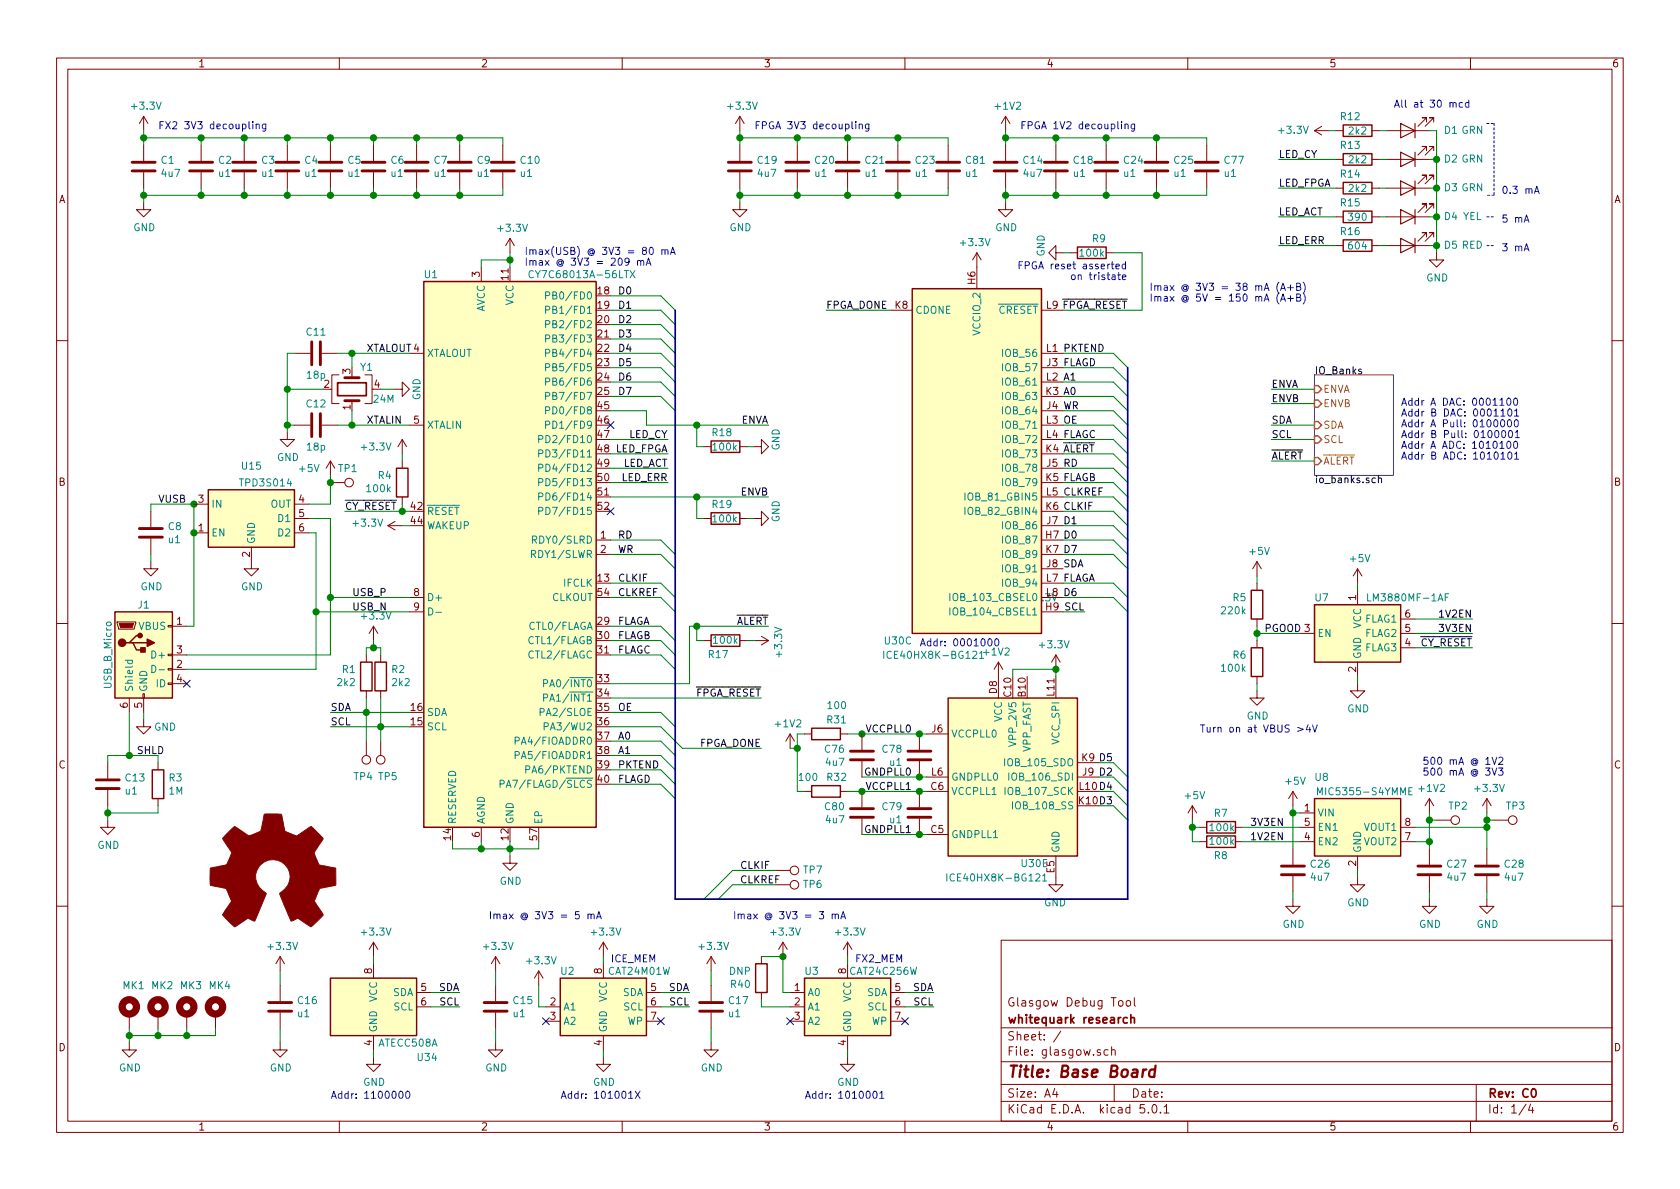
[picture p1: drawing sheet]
<svg xmlns="http://www.w3.org/2000/svg" width="297mm" height="210mm" viewBox="0 0 297 210" stroke-linecap="round" stroke-linejoin="round" font-family="sans-serif">
<defs><g id="words">
<text font-size="2.8" fill="#840000" x="178" y="190.5">Title: Base Board</text>
<g font-size="2.1" fill="#840000">
<text x="178" y="178">Glasgow Debug Tool</text>
<text x="178" y="184">Sheet: /</text>
<text x="178" y="181">whitequark research</text>
<text x="178" y="186.7">File: glasgow.sch</text>
<text x="178" y="196.9">KiCad E.D.A. kicad 5.0.1</text>
<text x="178" y="194.1">Size: A4</text>
<text x="200" y="194.1">Date:</text>
<text x="263" y="194.1">Rev: C0</text>
<text x="263" y="196.9">Id: 1/4</text>
</g>
<g font-size="1.8" fill="#840000">
<text x="35" y="11.9">1</text>
<text x="85" y="11.9">2</text>
<text x="135" y="11.9">3</text>
<text x="185" y="11.9">4</text>
<text x="235" y="11.9">5</text>
<text x="285" y="11.9">6</text>
<text x="10.4" y="35.9">A</text>
<text x="285.4" y="35.9">A</text>
<text x="84.8" y="49" transform="rotate(-90 84.8 49)">3</text>
<text x="89.9" y="49.5" transform="rotate(-90 89.9 49.5)">11</text>
<text x="105.7" y="52.1">18</text>
<text x="172.5" y="50.3" transform="rotate(-90 172.5 50.3)">H6</text>
<text x="105.7" y="54.6">19</text>
<text x="105.7" y="57.1">20</text>
<text x="105.7" y="59.7">21</text>
<text x="158.3" y="54.6">K8</text>
<text x="105.7" y="62.2">22</text>
<text x="105.7" y="64.8">23</text>
<text x="185" y="62.2">L1 PKTEND</text>
<text x="185.1" y="64.8">J3 FLAGD</text>
<text x="57.3" y="68.6">2</text>
<text x="62" y="66.1" transform="rotate(-90 62 66.1)">3</text>
<text x="66.2" y="68.6">4</text>
<text x="105.7" y="67.3">24</text>
<text x="105.7" y="69.8">25</text>
<text x="62" y="72.5" transform="rotate(-90 62 72.5)">1</text>
<text x="73.2" y="74.9">5</text>
<text x="105.7" y="72.4">45</text>
<text x="105.7" y="74.9">46</text>
<text x="105.7" y="77.5">47</text>
<text x="105.7" y="82.5">49</text>
<text x="10.4" y="85.9">B</text>
<text x="35.1" y="88.9">3</text>
<text x="52.9" y="88.9">4</text>
<text x="105.7" y="85.1">50</text>
<text x="105.7" y="87.6">51</text>
<text x="285.4" y="85.9">B</text>
<text x="35.1" y="94">1</text>
<text x="52.9" y="91.4">5</text>
<text x="52.9" y="94">6</text>
<text x="72.7" y="90.2">42</text>
<text x="72.7" y="92.7">44</text>
<text x="105.7" y="90.2">52</text>
<text x="106.2" y="95.2">1</text>
<text x="44.2" y="98.5" transform="rotate(-90 44.2 98.5)">2</text>
<text x="106.2" y="97.8">2</text>
<text x="73.2" y="105.4">8</text>
<text x="73.2" y="107.9">9</text>
<text x="105.7" y="102.9">13</text>
<text x="105.7" y="105.4">54</text>
<text x="239.8" y="106.1" transform="rotate(-90 239.8 106.1)">1</text>
<text x="31.3" y="110.5">1</text>
<text x="105.7" y="110.5">29</text>
<text x="105.7" y="113">30</text>
<text x="248.4" y="111.8">5</text>
<text x="248.4" y="109.2">6</text>
<text x="31.3" y="118.1">2</text>
<text x="31.3" y="115.6">3</text>
<text x="105.7" y="115.6">31</text>
<text x="239.8" y="118.8" transform="rotate(-90 239.8 118.8)">2</text>
<text x="248.4" y="114.3">4</text>
<text x="22.6" y="125.2" transform="rotate(-90 22.6 125.2)">6</text>
<text x="25.1" y="125.2" transform="rotate(-90 25.1 125.2)">5</text>
<text x="31.3" y="120.6">4</text>
<text x="72.7" y="125.7">16</text>
<text x="105.7" y="120.6">33</text>
<text x="105.7" y="123.2">34</text>
<text x="105.7" y="125.7">35</text>
<text x="176.3" y="122.7" transform="rotate(-90 176.3 122.7)">D8</text>
<text x="178.8" y="123.2" transform="rotate(-90 178.8 123.2)">C10</text>
<text x="181.4" y="123.2" transform="rotate(-90 181.4 123.2)">B10</text>
<text x="186.4" y="123.1" transform="rotate(-90 186.4 123.1)">L11</text>
<text x="72.7" y="128.3">15</text>
<text x="105.7" y="128.3">36</text>
<text x="105.7" y="130.8">37</text>
<text x="164.8" y="129.5">J6</text>
<text x="10.4" y="135.9">C</text>
<text x="105.7" y="133.3">38</text>
<text x="105.7" y="135.9">39</text>
<text x="164.7" y="137.2">L6</text>
<text x="191.4" y="137.2">J9</text>
<text x="285.4" y="135.9">C</text>
<text x="105.7" y="138.4">40</text>
<text x="164.6" y="139.7">C6</text>
<text x="230.7" y="143.5">1</text>
<text x="79.8" y="148.5" transform="rotate(-90 79.8 148.5)">14</text>
<text x="84.8" y="148.1" transform="rotate(-90 84.8 148.1)">6</text>
<text x="89.9" y="148.5" transform="rotate(-90 89.9 148.5)">12</text>
<text x="95" y="148.5" transform="rotate(-90 95 148.5)">57</text>
<text x="164.6" y="147.3">C5</text>
<text x="230.7" y="148.6">4</text>
<text x="230.7" y="146">5</text>
<text x="248.4" y="148.6">7</text>
<text x="248.4" y="146">8</text>
<text x="186.4" y="154.4" transform="rotate(-90 186.4 154.4)">E5</text>
<text x="239.8" y="153.1" transform="rotate(-90 239.8 153.1)">2</text>
<text x="65.8" y="172.2" transform="rotate(-90 65.8 172.2)">8</text>
<text x="106.4" y="172.2" transform="rotate(-90 106.4 172.2)">8</text>
<text x="149.6" y="172.2" transform="rotate(-90 149.6 172.2)">8</text>
<text x="74.4" y="175.3">5</text>
<text x="74.4" y="177.8">6</text>
<text x="97.3" y="177.8">2</text>
<text x="115.1" y="175.3">5</text>
<text x="115.1" y="177.8">6</text>
<text x="140.5" y="175.3">1</text>
<text x="140.5" y="177.8">2</text>
<text x="158.3" y="175.3">5</text>
<text x="158.3" y="177.8">6</text>
<text x="10.4" y="185.9">D</text>
<text x="65.8" y="184.9" transform="rotate(-90 65.8 184.9)">4</text>
<text x="97.3" y="180.3">3</text>
<text x="106.4" y="184.9" transform="rotate(-90 106.4 184.9)">4</text>
<text x="115.1" y="180.3">7</text>
<text x="140.5" y="180.3">3</text>
<text x="149.6" y="184.9" transform="rotate(-90 149.6 184.9)">4</text>
<text x="158.3" y="180.3">7</text>
<text x="285.4" y="185.9">D</text>
<text x="35" y="199.9">1</text>
<text x="85" y="199.9">2</text>
<text x="135" y="199.9">3</text>
<text x="185" y="199.9">4</text>
<text x="235" y="199.9">5</text>
<text x="285" y="199.9">6</text>
</g>
<g font-size="1.8" fill="#008484">
<text x="23.4" y="19.4">+3.3V</text>
<text x="128.9" y="19.4">+3.3V</text>
<text x="176.1" y="19.4">+1V2</text>
<text x="226.3" y="23.7">+3.3V</text>
<text x="237.1" y="21.3">R12</text>
<text x="238.6" y="23.8">2k2</text>
<text x="255.4" y="23.7">D1 GRN</text>
<text x="28.5" y="29">C1</text>
<text x="38.7" y="29">C2</text>
<text x="46.3" y="29">C3</text>
<text x="53.9" y="29">C4</text>
<text x="61.5" y="29">C5</text>
<text x="69.2" y="29">C6</text>
<text x="76.8" y="29">C7</text>
<text x="84.4" y="29">C9</text>
<text x="92.1" y="29">C10</text>
<text x="134" y="29">C19</text>
<text x="144.2" y="29">C20</text>
<text x="153.1" y="29">C21</text>
<text x="162" y="29">C23</text>
<text x="170.8" y="29">C81</text>
<text x="181" y="29">C14</text>
<text x="189.9" y="29">C18</text>
<text x="198.8" y="29">C24</text>
<text x="207.7" y="29">C25</text>
<text x="216.6" y="29">C77</text>
<text x="237.1" y="26.3">R13</text>
<text x="238.6" y="28.9">2k2</text>
<text x="255.4" y="28.7">D2 GRN</text>
<text x="28.7" y="31.3">4u7</text>
<text x="38.7" y="31.3">u1</text>
<text x="46.3" y="31.3">u1</text>
<text x="53.9" y="31.3">u1</text>
<text x="61.6" y="31.3">u1</text>
<text x="69.2" y="31.3">u1</text>
<text x="76.8" y="31.3">u1</text>
<text x="84.4" y="31.3">u1</text>
<text x="92" y="31.3">u1</text>
<text x="134.1" y="31.3">4u7</text>
<text x="144.1" y="31.3">u1</text>
<text x="153" y="31.3">u1</text>
<text x="161.9" y="31.3">u1</text>
<text x="170.8" y="31.3">u1</text>
<text x="181.1" y="31.3">4u7</text>
<text x="189.8" y="31.3">u1</text>
<text x="198.7" y="31.3">u1</text>
<text x="207.6" y="31.3">u1</text>
<text x="216.5" y="31.3">u1</text>
<text x="237.1" y="31.4">R14</text>
<text x="238.6" y="34">2k2</text>
<text x="255.4" y="33.8">D3 GRN</text>
<text x="23.6" y="40.9">GND</text>
<text x="88.2" y="41">+3.3V</text>
<text x="129" y="40.9">GND</text>
<text x="176" y="40.9">GND</text>
<text x="237.1" y="36.5">R15</text>
<text x="237.1" y="41.6">R16</text>
<text x="238.5" y="39">390</text>
<text x="255.4" y="38.9">D4 YEL</text>
<text x="170" y="43.5">+3.3V</text>
<text x="184.7" y="45.4" transform="rotate(-90 184.7 45.4)">GND</text>
<text x="191.1" y="45.4">100k</text>
<text x="193.2" y="42.8">R9</text>
<text x="238.5" y="44.1">604</text>
<text x="255.4" y="44">D5 RED</text>
<text x="75.1" y="49.2">U1</text>
<text x="94.5" y="49.2">CY7C68013A-56LTX</text>
<text x="97.6" y="53">PB0/FD0</text>
<text x="252.2" y="49.8">GND</text>
<text x="54.3" y="59.4">C11</text>
<text x="85.7" y="55.3" transform="rotate(-90 85.7 55.3)">AVCC</text>
<text x="90.8" y="54" transform="rotate(-90 90.8 54)">VCC</text>
<text x="97.6" y="55.5">PB1/FD1</text>
<text x="97.6" y="58">PB2/FD2</text>
<text x="161.8" y="55.5">CDONE</text>
<text x="173.4" y="59.1" transform="rotate(-90 173.4 59.1)">VCCIO_2</text>
<text x="176.5" y="55.5">CRESET</text>
<text x="63.8" y="65.6">Y1</text>
<text x="75.4" y="63.1">XTALOUT</text>
<text x="97.6" y="60.6">PB3/FD3</text>
<text x="97.6" y="63.1">PB4/FD4</text>
<text x="97.6" y="65.7">PB5/FD5</text>
<text x="177.5" y="65.7">IOB_57</text>
<text x="177.5" y="63.1">IOB_56</text>
<text x="54.4" y="67">18p</text>
<text x="66.1" y="71.2">24M</text>
<text x="74.3" y="70.8" transform="rotate(-90 74.3 70.8)">GND</text>
<text x="97.6" y="68.2">PB6/FD6</text>
<text x="97.6" y="70.7">PB7/FD7</text>
<text x="177.5" y="70.7">IOB_63</text>
<text x="177.5" y="68.2">IOB_61</text>
<text x="54.3" y="72.1">C12</text>
<text x="75.4" y="75.8">XTALIN</text>
<text x="97.6" y="73.3">PD0/FD8</text>
<text x="97.6" y="75.8">PD1/FD9</text>
<text x="126" y="77.1">R18</text>
<text x="177.5" y="73.3">IOB_64</text>
<text x="177.5" y="75.8">IOB_71</text>
<text x="42.8" y="83.1">U15</text>
<text x="49" y="81.5">GND</text>
<text x="53" y="83.5">+5V</text>
<text x="54.4" y="79.7">18p</text>
<text x="59.9" y="83.5">TP1</text>
<text x="64.1" y="79.7">+3.3V</text>
<text x="96.6" y="78.4">PD2/FD10</text>
<text x="96.6" y="80.9">PD3/FD11</text>
<text x="96.6" y="83.4">PD4/FD12</text>
<text x="126.2" y="79.7">100k</text>
<text x="137.8" y="79.7" transform="rotate(-90 137.8 79.7)">GND</text>
<text x="177.5" y="83.4">IOB_78</text>
<text x="177.5" y="80.9">IOB_73</text>
<text x="177.5" y="78.4">IOB_72</text>
<text x="37.3" y="89.8">IN</text>
<text x="42.7" y="86">TPD3S014</text>
<text x="47.8" y="89.8">OUT</text>
<text x="65" y="87">100k</text>
<text x="66.9" y="84.7">R4</text>
<text x="96.6" y="86">PD5/FD13</text>
<text x="96.6" y="88.5">PD6/FD14</text>
<text x="126" y="89.8">R19</text>
<text x="171.1" y="88.5">IOB_81_GBIN5</text>
<text x="177.5" y="86">IOB_79</text>
<text x="29.8" y="93.7">C8</text>
<text x="37.3" y="94.9">EN</text>
<text x="49.3" y="92.3">D1</text>
<text x="49.3" y="94.9">D2</text>
<text x="62.6" y="93.1">+3.3V</text>
<text x="75.4" y="91.1">RESET</text>
<text x="75.4" y="93.6">WAKEUP</text>
<text x="96.6" y="91.1">PD7/FD15</text>
<text x="126.2" y="92.4">100k</text>
<text x="137.8" y="92.4" transform="rotate(-90 137.8 92.4)">GND</text>
<text x="171.1" y="91.1">IOB_82_GBIN4</text>
<text x="177.5" y="93.6">IOB_86</text>
<text x="29.8" y="96.1">u1</text>
<text x="45.1" y="96.3" transform="rotate(-90 45.1 96.3)">GND</text>
<text x="94.5" y="98.7">RDY1/SLWR</text>
<text x="94.9" y="96.1">RDY0/SLRD</text>
<text x="177.5" y="96.1">IOB_87</text>
<text x="177.5" y="101.2">IOB_91</text>
<text x="177.5" y="98.7">IOB_89</text>
<text x="221" y="98.1">+5V</text>
<text x="238.8" y="99.4">+5V</text>
<text x="24.4" y="107.6">J1</text>
<text x="24.8" y="104.4">GND</text>
<text x="42.6" y="104.4">GND</text>
<text x="75.4" y="106.3">D+</text>
<text x="97.5" y="106.3">CLKOUT</text>
<text x="99.7" y="103.8">IFCLK</text>
<text x="168.6" y="106.3">IOB_103_CBSEL0</text>
<text x="177.5" y="103.8">IOB_94</text>
<text x="181.8" y="106.3">+3.3V</text>
<text x="218" y="106.3">R5</text>
<text x="232.6" y="106.3">U7</text>
<text x="242.4" y="106.3">LM3880MF-1AF</text>
<text x="24.6" y="111.4">VBUS</text>
<text x="93.9" y="111.4">CTL0/FLAGA</text>
<text x="93.9" y="113.9">CTL1/FLAGB</text>
<text x="126.3" y="113.8">100k</text>
<text x="156.5" y="114">U30C</text>
<text x="168.6" y="108.8">IOB_104_CBSEL1</text>
<text x="216.1" y="108.6">220k</text>
<text x="232.9" y="112.6">EN</text>
<text x="240.7" y="111.2" transform="rotate(-90 240.7 111.2)">VCC</text>
<text x="241.4" y="112.6">FLAG2</text>
<text x="241.4" y="110.1">FLAG1</text>
<text x="27.2" y="116.5">D+</text>
<text x="60.6" y="119">R1</text>
<text x="69.3" y="119">R2</text>
<text x="93.9" y="116.5">CTL2/FLAGC</text>
<text x="125.3" y="116.4">R17</text>
<text x="138.3" y="116" transform="rotate(-90 138.3 116)">+3.3V</text>
<text x="157.2" y="116.5">ICE40HX8K-BG121</text>
<text x="174.1" y="115.9">+1V2</text>
<text x="184" y="114.6">+3.3V</text>
<text x="216.1" y="118.8">100k</text>
<text x="218" y="116.5">R6</text>
<text x="240.7" y="116.6" transform="rotate(-90 240.7 116.6)">GND</text>
<text x="241.4" y="115.2">FLAG3</text>
<text x="19.7" y="121.7" transform="rotate(-90 19.7 121.7)">USB_B_Micro</text>
<text x="23.5" y="122.4" transform="rotate(-90 23.5 122.4)">Shield</text>
<text x="26" y="122.4" transform="rotate(-90 26 122.4)">GND</text>
<text x="27.7" y="121.5">ID</text>
<text x="59.7" y="121.3">2k2</text>
<text x="69.4" y="121.3">2k2</text>
<text x="97.1" y="121.5">PA0/INT0</text>
<text x="97.1" y="124.1">PA1/INT1</text>
<text x="146.5" y="125.4">100</text>
<text x="238.2" y="126">GND</text>
<text x="27.3" y="129.2">GND</text>
<text x="75.4" y="129.2">SCL</text>
<text x="75.4" y="126.6">SDA</text>
<text x="91.9" y="131.7">PA4/FIOADDR0</text>
<text x="96.2" y="126.6">PA2/SLOE</text>
<text x="97" y="129.2">PA3/WU2</text>
<text x="137.2" y="128.6">+1V2</text>
<text x="146.3" y="127.9">R31</text>
<text x="168.1" y="130.4">VCCPLL0</text>
<text x="177.2" y="127.7" transform="rotate(-90 177.2 127.7)">VCC</text>
<text x="179.7" y="131.6" transform="rotate(-90 179.7 131.6)">VPP_2V5</text>
<text x="187.3" y="131.5" transform="rotate(-90 187.3 131.5)">VCC_SPI</text>
<text x="220.4" y="127.2">GND</text>
<text x="62.6" y="138">TP4 TP5</text>
<text x="91.9" y="134.2">PA5/FIOADDR1</text>
<text x="93.7" y="136.8">PA6/PKTEND</text>
<text x="145.9" y="133.1">C76</text>
<text x="146.1" y="135.4">4u7</text>
<text x="156.1" y="133.1">C78</text>
<text x="157.4" y="135.4">u1</text>
<text x="178.1" y="135.5">IOB_105_SDO</text>
<text x="182.2" y="133.1" transform="rotate(-90 182.2 133.1)">VPP_FAST</text>
<text x="22.2" y="140.5">u1</text>
<text x="22.3" y="138.2">C13</text>
<text x="29.9" y="140.5">1M</text>
<text x="29.9" y="138.2">R3</text>
<text x="89.7" y="139.3">PA7/FLAGD/SLCS</text>
<text x="141.4" y="138.1">100</text>
<text x="145.9" y="143.3">C80</text>
<text x="146.3" y="138.1">R32</text>
<text x="156.1" y="143.3">C79</text>
<text x="168.1" y="140.6">VCCPLL1</text>
<text x="168.1" y="138">GNDPLL0</text>
<text x="178.2" y="140.6">IOB_107_SCK</text>
<text x="179" y="138">IOB_106_SDI</text>
<text x="179.6" y="143.1">IOB_108_SS</text>
<text x="209.6" y="141.3">+5V</text>
<text x="227.4" y="138.8">+5V</text>
<text x="232.6" y="138.1">U8</text>
<text x="233.7" y="140.6">MIC5355-S4YMME</text>
<text x="251" y="140">+1V2</text>
<text x="256.2" y="143.2">TP2</text>
<text x="260.9" y="140">+3.3V</text>
<text x="266.3" y="143.2">TP3</text>
<text x="80.6" y="145.8" transform="rotate(-90 80.6 145.8)">RESERVED</text>
<text x="85.7" y="145.8" transform="rotate(-90 85.7 145.8)">AGND</text>
<text x="90.8" y="145.8" transform="rotate(-90 90.8 145.8)">GND</text>
<text x="95.9" y="145.8" transform="rotate(-90 95.9 145.8)">EP</text>
<text x="146.1" y="145.6">4u7</text>
<text x="157.4" y="145.6">u1</text>
<text x="168.1" y="148.2">GNDPLL1</text>
<text x="214.1" y="147">100k</text>
<text x="214.1" y="149.4">100k</text>
<text x="214.7" y="144.4">R7</text>
<text x="232.9" y="144.4">VIN</text>
<text x="232.9" y="149.5">EN2</text>
<text x="232.9" y="146.9">EN1</text>
<text x="241.2" y="149.5">VOUT2</text>
<text x="241.2" y="146.9">VOUT1</text>
<text x="17.2" y="150.1">GND</text>
<text x="142.1" y="154.5">TP7</text>
<text x="168.3" y="155.9">ICE40HX8K-BG121</text>
<text x="180.7" y="153.3">U30E</text>
<text x="187.3" y="150.9" transform="rotate(-90 187.3 150.9)">GND</text>
<text x="214.7" y="151.9">R8</text>
<text x="231.8" y="153.4">C26</text>
<text x="231.9" y="155.7">4u7</text>
<text x="240.7" y="150.9" transform="rotate(-90 240.7 150.9)">GND</text>
<text x="255.9" y="153.4">C27</text>
<text x="256" y="155.7">4u7</text>
<text x="266.1" y="153.4">C28</text>
<text x="266.1" y="155.7">4u7</text>
<text x="88.3" y="156.5">GND</text>
<text x="142.1" y="157">TP6</text>
<text x="184.6" y="160.3">GND</text>
<text x="238.2" y="160.3">GND</text>
<text x="47.6" y="168">+3.3V</text>
<text x="64.1" y="165.4">+3.3V</text>
<text x="85.7" y="168">+3.3V</text>
<text x="104.7" y="165.4">+3.3V</text>
<text x="123.8" y="168">+3.3V</text>
<text x="136.5" y="165.4">+3.3V</text>
<text x="147.9" y="165.4">+3.3V</text>
<text x="226.8" y="164.1">GND</text>
<text x="250.9" y="164.1">GND</text>
<text x="261.1" y="164.1">GND</text>
<text x="93.3" y="170.5">+3.3V</text>
<text x="99.2" y="172.4">U2</text>
<text x="107.7" y="172.4">CAT24M01W</text>
<text x="129" y="172.4">DNP</text>
<text x="142.4" y="172.4">U3</text>
<text x="150.5" y="172.4">CAT24C256W</text>
<text x="21.8" y="174.9">MK1</text>
<text x="26.8" y="174.9">MK2</text>
<text x="31.9" y="174.9">MK3</text>
<text x="37" y="174.9">MK4</text>
<text x="52.7" y="179.9">u1</text>
<text x="52.7" y="177.6">C16</text>
<text x="66.7" y="177.2" transform="rotate(-90 66.7 177.2)">VCC</text>
<text x="69.4" y="176.1">SDA</text>
<text x="69.6" y="178.7">SCL</text>
<text x="90.8" y="179.9">u1</text>
<text x="90.8" y="177.6">C15</text>
<text x="99.6" y="178.7">A1</text>
<text x="107.3" y="177.2" transform="rotate(-90 107.3 177.2)">VCC</text>
<text x="110.1" y="176.1">SDA</text>
<text x="110.3" y="178.7">SCL</text>
<text x="128.9" y="179.9">u1</text>
<text x="128.9" y="177.6">C17</text>
<text x="129.3" y="174.7">R40</text>
<text x="142.7" y="176.1">A0</text>
<text x="142.7" y="178.7">A1</text>
<text x="150.5" y="177.2" transform="rotate(-90 150.5 177.2)">VCC</text>
<text x="153.2" y="176.1">SDA</text>
<text x="153.4" y="178.7">SCL</text>
<text x="66.7" y="182.6" transform="rotate(-90 66.7 182.6)">GND</text>
<text x="67" y="185.1">ATECC508A</text>
<text x="99.6" y="181.2">A2</text>
<text x="107.3" y="182.6" transform="rotate(-90 107.3 182.6)">GND</text>
<text x="110.9" y="181.2">WP</text>
<text x="142.7" y="181.2">A2</text>
<text x="150.5" y="182.6" transform="rotate(-90 150.5 182.6)">GND</text>
<text x="154.1" y="181.2">WP</text>
<text x="21" y="189.5">GND</text>
<text x="47.7" y="189.5">GND</text>
<text x="73.9" y="187.6">U34</text>
<text x="85.8" y="189.5">GND</text>
<text x="123.9" y="189.5">GND</text>
<text x="64.2" y="192">GND</text>
<text x="104.9" y="192">GND</text>
<text x="148" y="192">GND</text>
</g>
<g font-size="1.8" fill="#0000c2">
<text x="27.9" y="22.9">FX2 3V3 decoupling</text>
<text x="133.3" y="22.9">FPGA 3V3 decoupling</text>
<text x="180.3" y="22.9">FPGA 1V2 decoupling</text>
<text x="246.4" y="19">All at 30 mcd</text>
<text x="265.4" y="34.3">0.3 mA</text>
<text x="265.4" y="39.4">5 mA</text>
<text x="92.7" y="45.1">Imax(USB) @ 3V3 = 80 mA</text>
<text x="92.7" y="47">Imax @ 3V3 = 209 mA</text>
<text x="182" y="47.6">FPGA reset asserted</text>
<text x="265.4" y="44.4">3 mA</text>
<text x="190.8" y="49.5">on tristate</text>
<text x="203.2" y="51.4">Imax @ 3V3 = 38 mA (A+B)</text>
<text x="203.2" y="53.3">Imax @ 5V = 150 mA (A+B)</text>
<text x="247.6" y="71.7">Addr A DAC: 0001100</text>
<text x="247.6" y="73.7">Addr B DAC: 0001101</text>
<text x="247.6" y="75.6">Addr A Pull: 0100000</text>
<text x="247.6" y="77.5">Addr B Pull: 0100001</text>
<text x="247.6" y="79.4">Addr A ADC: 1010100</text>
<text x="247.6" y="81.3">Addr B ADC: 1010101</text>
<text x="162.6" y="114.3">Addr: 0001000</text>
<text x="212.1" y="129.5">Turn on at VBUS &gt;4V</text>
<text x="251.5" y="135.2">500 mA @ 1V2</text>
<text x="251.5" y="137.2">500 mA @ 3V3</text>
<text x="86.4" y="162.6">Imax @ 3V3 = 5 mA</text>
<text x="129.5" y="162.6">Imax @ 3V3 = 3 mA</text>
<text x="107.9" y="170.2">ICE_MEM</text>
<text x="151.1" y="170.2">FX2_MEM</text>
<text x="58.4" y="194.3">Addr: 1100000</text>
<text x="99.1" y="194.3">Addr: 101001X</text>
<text x="142.2" y="194.3">Addr: 1010001</text>
</g>
<g font-size="1.8">
<text x="226.1" y="27.9">LED_CY</text>
<text x="226.1" y="33">LED_FPGA</text>
<text x="226.1" y="38.1">LED_ACT</text>
<text x="226.1" y="43.2">LED_ERR</text>
<text x="109.2" y="52.1">D0</text>
<text x="109.2" y="54.6">D1</text>
<text x="109.2" y="57.1">D2</text>
<text x="109.2" y="59.7">D3</text>
<text x="146" y="54.6">FPGA_DONE</text>
<text x="185" y="54.6">L9 FPGA_RESET</text>
<text x="64.8" y="62.2">XTALOUT4</text>
<text x="109.2" y="62.2">D4</text>
<text x="109.2" y="64.8">D5</text>
<text x="109.2" y="67.3">D6</text>
<text x="109.2" y="69.8">D7</text>
<text x="184.9" y="69.8">K3 A0</text>
<text x="185" y="67.3">L2 A1</text>
<text x="224.8" y="68.6">ENVA</text>
<text x="224.8" y="71.1">ENVB</text>
<text x="232.4" y="66.2">IO_Banks</text>
<text x="64.8" y="74.9">XTALIN</text>
<text x="111.1" y="77.5">LED_CY</text>
<text x="131" y="74.9">ENVA</text>
<text x="185" y="74.9">L3 OE</text>
<text x="185" y="77.5">L4 FLAGC</text>
<text x="185.1" y="72.4">J4 WR</text>
<text x="224.8" y="74.9">SDA</text>
<text x="224.8" y="77.5">SCL</text>
<text x="105.7" y="80">48 LED_FPGA</text>
<text x="110" y="82.5">LED_ACT</text>
<text x="184.9" y="80">K4 ALERT</text>
<text x="185.1" y="82.5">J5 RD</text>
<text x="224.8" y="81.3">ALERT</text>
<text x="27.9" y="88.9">VUSB</text>
<text x="109.9" y="85.1">LED_ERR</text>
<text x="131" y="87.6">ENVB</text>
<text x="184.9" y="85.1">K5 FLAGB</text>
<text x="185" y="87.6">L5 CLKREF</text>
<text x="232.4" y="85.4">io_banks.sch</text>
<text x="61" y="90.2">CY_RESET</text>
<text x="109.2" y="95.2">RD</text>
<text x="184.9" y="95.2">H7 D0</text>
<text x="184.9" y="90.2">K6 CLKIF</text>
<text x="185.1" y="92.7">J7 D1</text>
<text x="109.2" y="97.8">WR</text>
<text x="184.9" y="97.8">K7 D7</text>
<text x="185.1" y="100.3">J8 SDA</text>
<text x="62.2" y="105.4">USB_P</text>
<text x="62.2" y="107.9">USB_N</text>
<text x="109.2" y="102.9">CLKIF</text>
<text x="109.2" y="105.4">CLKREF</text>
<text x="184.9" y="107.9">H9 SCL</text>
<text x="185" y="102.9">L7 FLAGA</text>
<text x="185" y="105.4">L8 D6</text>
<text x="64.1" y="109.6">+3.3V</text>
<text x="109.2" y="110.5">FLAGA</text>
<text x="109.2" y="113">FLAGB</text>
<text x="130" y="110.5">ALERT</text>
<text x="223.5" y="111.8">PGOOD 3</text>
<text x="254.7" y="109.2">1V2EN</text>
<text x="254.7" y="111.8">3V3EN</text>
<text x="109.2" y="115.6">FLAGC</text>
<text x="251" y="114.3">CY_RESET</text>
<text x="58.4" y="125.7">SDA</text>
<text x="109.2" y="125.7">OE</text>
<text x="122.8" y="123.2">FPGA_RESET</text>
<text x="58.4" y="128.3">SCL</text>
<text x="109.2" y="130.8">A0</text>
<text x="153.2" y="129.5">VCCPLL0</text>
<text x="24.1" y="133.3">SHLD</text>
<text x="109.2" y="133.3">A1</text>
<text x="109.2" y="135.9">PKTEND</text>
<text x="123.6" y="132.1">FPGA_DONE</text>
<text x="153" y="137.2">GNDPLL0</text>
<text x="191.3" y="134.6">K9 D5</text>
<text x="194.6" y="137.2">D2</text>
<text x="109.2" y="138.4">FLAGD</text>
<text x="153.2" y="139.7">VCCPLL1</text>
<text x="190.8" y="142.2">K10 D3</text>
<text x="190.9" y="139.7">L10 D4</text>
<text x="153" y="147.3">GNDPLL1</text>
<text x="221" y="146">3V3EN</text>
<text x="221" y="148.6">1V2EN</text>
<text x="130.8" y="153.7">CLKIF</text>
<text x="130.8" y="156.2">CLKREF</text>
<text x="77.5" y="175.3">SDA</text>
<text x="77.7" y="177.8">SCL</text>
<text x="118.2" y="175.3">SDA</text>
<text x="118.4" y="177.8">SCL</text>
<text x="161.4" y="175.3">SDA</text>
<text x="161.6" y="177.8">SCL</text>
</g>
<g font-size="1.8" fill="#848400">
<text x="233.9" y="69.5">ENVA</text>
<text x="233.9" y="72">ENVB</text>
<text x="233.9" y="75.8">SDA</text>
<text x="233.9" y="78.4">SCL</text>
<text x="233.9" y="82.2">ALERT</text>
</g>
</g></defs>
<g fill="none" stroke="#840000" stroke-width=".18">
<path d="M10 10.3h277v189.9h-277zM12 12.2h273v186.1h-273zM60 10.3v1.9M110 10.3v1.9M160 10.3v1.9M210 10.3v1.9M260 10.3v1.9M25.4 35.8v1.3h1.3l-1.3 1.2-1.3-1.2h1.3M25.4 20.6v2.5M25.4 25.6v2.8M25.4 30.5v2.8M25.4 20.6l-.8 1.2"/>
<path d="M25.4 20.6l.8 1.2M35.6 25.6v2.8M35.6 30.5v2.8M43.2 25.6v2.8M43.2 30.5v2.8M50.8 25.6v2.8M50.8 30.5v2.8M58.4 25.6v2.8M58.4 30.5v2.8M66 25.6v2.8M66 30.5v2.8M73.7 25.6v2.8"/>
<path d="M73.7 30.5v2.8M81.3 25.6v2.8M81.3 30.5v2.8M88.9 25.6v2.8M88.9 30.5v2.8M130.8 35.8v1.3h1.3l-1.3 1.2-1.3-1.2h1.3M130.8 20.6v2.5M130.8 25.6v2.8M130.8 30.5v2.8M130.8 20.6l-.8 1.2M130.8 20.6l.8 1.2M141 25.6v2.8"/>
<path d="M141 30.5v2.8M149.9 25.6v2.8M149.9 30.5v2.8M158.7 25.6v2.8M158.7 30.5v2.8M167.6 25.6v2.8M167.6 30.5v2.8M177.8 35.8v1.3h1.3l-1.3 1.2-1.3-1.2h1.3M177.8 20.6l-.8 1.2M177.8 20.6v2.5M177.8 25.6v2.8M177.8 30.5v2.8"/>
<path d="M177.8 20.6l.8 1.2M186.7 25.6v2.8M186.7 30.5v2.8M195.6 25.6v2.8M195.6 30.5v2.8M204.5 25.6v2.8M204.5 30.5v2.8M213.4 25.6v2.8M213.4 30.5v2.8M232.4 23.1h2.5M232.4 23.1l1.3 .8M233.7 22.3l-1.3 .8"/>
<path d="M236.2 23.1h1.3M236.2 28.2h1.3M236.2 33.3h1.3M236.2 38.3h1.3M242.6 23.1h1.2M242.6 28.2h1.2M242.6 33.3h1.2M242.6 38.3h1.2M245.1 23.1h7.6M245.1 28.2h7.6M245.1 33.3h7.6M245.1 38.3h7.6"/>
<path d="M252.2 21.6v-.8h-.7h.7l-1.5 1.5M252.2 26.7v-.8h-.7h.7l-1.5 1.5M252.2 31.7v-.7h-.7h.7l-1.5 1.5M252.2 36.8v-.7h-.7h.7l-1.5 1.5M253.5 21.6v-.8h-.8h.8l-1.5 1.5M253.5 26.7v-.8h-.8h.8l-1.5 1.5M253.5 31.7v-.7h-.8h.8l-1.5 1.5M253.5 36.8v-.7h-.8h.8l-1.5 1.5M85.1 47.2v2.6M90.2 42.2l-.8 1.2M90.2 42.2v2.5M90.2 42.2l.7 1.2"/>
<path d="M157.5 54.9h3.8M172.7 44.7v6.3M172.7 44.7l.8 1.3M172.7 44.7l-.7 1.3M184.1 54.9h3.9M186.7 44.7v1.3l-1.3-1.3 1.3-1.3v1.3h1.3M189.2 44.7h1.3M195.6 44.7h1.2M236.2 43.4h1.3M242.6 43.4h1.2M245.1 43.4h7.6M252.2 41.9v-.8h-.7h.7l-1.5 1.6"/>
<path d="M253.5 41.9v-.8h-.8h.8l-1.5 1.6M254 44.7v1.3h1.3l-1.3 1.2-1.3-1.2h1.3M10 60.2h2M50.8 76.4v1.3h1.3l-1.3 1.3-1.3-1.3h1.3M52.1 62.5h2.8M52.1 75.2h2.8M56.9 62.5h2.8M56.9 75.2h2.8M59.9 66.3h-1.2v5.1h1.2M62.2 66.3v.5M62.2 70.9v.5M64.5 66.3h1.3v5.1h-1.3"/>
<path d="M69.8 68.8h1.3v-1.2l1.3 1.2-1.3 1.3v-1.3M71.1 77.7v2.6M71.1 77.7l-.7 1.3M71.1 77.7l.8 1.3M72.4 62.5h2.5M72.4 75.2h2.5M124.5 79h1.2M130.8 79h1.3M133.3 79h1.3v-1.3l1.3 1.3-1.3 1.3v-1.3M184.1 62.5h3.9M184.1 75.2h3.9M184.1 65h3.9"/>
<path d="M184.1 72.6h3.9M184.1 70.1h3.9M184.1 67.6h3.9M184.1 77.7h3.9M285 60.2h2M26.7 99.3v1.3h1.2l-1.2 1.2-1.3-1.2h1.3M26.7 90.4v2.8M26.7 95.2v2.8M34.3 94.2h2.5M34.3 89.1h2.5M44.4 96.8v3.8h1.3l-1.3 1.2-1.2-1.2h1.2M52.1 91.7h2.5"/>
<path d="M52.1 94.2h2.5M52.1 89.1h2.5M58.4 81.5l-.7 1.3M58.4 81.5v2.6M58.4 81.5l.8 1.3M58.4 85.3h2.6M68.6 93l1.2 .7M68.6 93h2.5M69.8 92.2l-1.2 .8M71.1 81.5v1.3M71.1 87.9v1.2M105.4 95.5h2.5"/>
<path d="M105.4 98h2.5M124.5 91.7h1.2M130.8 91.7h1.3M133.3 91.7h1.3v-1.3l1.3 1.3-1.3 1.3v-1.3M184.1 95.5h3.9M184.1 98h3.9M184.1 93h3.9M184.1 85.3h3.9M184.1 82.8h3.9M184.1 80.3h3.9M184.1 90.4h3.9M184.1 87.9h3.9"/>
<path d="M222.2 99.3v2.5M222.2 99.3l-.7 1.3M222.2 99.3l.8 1.3M10 110.3h2M20.7 110h3.3v.2l-.3 1h-2.7zM29.7 118.2h.8v.3h-.8zM29.7 115.7h.8v.2h-.8zM29.7 110.6h.8v.3h-.8zM30.5 110.7h2.5M30.5 118.4h2.5M30.5 115.8h2.5M64.8 115.8v1.3"/>
<path d="M66 110.7l-.7 1.3M66 110.7v2.6M66 110.7l.8 1.3M67.3 115.8v1.3M72.4 105.7h2.5M72.4 108.2h2.5M124.5 113.3h1.2M130.8 113.3h1.3M133.3 113.3h2.6M134.6 112.5l1.3 .8M135.9 113.3l-1.3 .7M176.5 117.1v6.3"/>
<path d="M176.5 117.1l.8 1.3M176.5 117.1l-.7 1.3M179.1 119.6v3.8M181.6 119.6v3.8M184.1 105.7h3.9M184.1 108.2h3.9M184.1 100.6h3.9M184.1 103.1h3.9M186.7 115.8v2.6M186.7 119.6v3.8M186.7 115.8l.8 1.3M186.7 115.8l-.8 1.3"/>
<path d="M222.2 103.1v1.3M222.2 109.5v1.2M222.2 113.3v1.2M222.2 119.6v1.3M229.9 112h2.5M240 100.6v2.5M240 104.4v2.5M240 117.1v2.5M240 100.6l-.7 1.2M240 100.6l.8 1.2M247.6 112h2.6M247.6 114.5h2.6"/>
<path d="M247.6 109.5h2.6M285 110.3h2M19 134.9v2.8M19 139.7v2.8M22.9 123.4v2.6M25.3 122.7h.2v.7h-.2zM25.4 127.2v1.3h1.3l-1.3 1.3-1.3-1.3h1.3M25.4 123.4v2.6M27.9 134.9v1.2M29.7 120.8h.8v.2h-.8zM30.5 120.9h2.5M64.8 122.2v1.2"/>
<path d="M64.8 131.1v2.5M67.3 122.2v1.2M67.3 131.1v2.5M139.7 129.8l.8 1.3M139.7 129.8v2.5M139.7 129.8l-.8 1.3M142.2 139.9h1.3M142.2 129.8h1.3M148.6 139.9h1.3M148.6 129.8h1.3M152.4 129.8v2.8M152.4 134.6v2.8"/>
<path d="M152.4 139.9v2.8M162.6 129.8v2.8M162.6 134.6v2.8M162.6 139.9v2.8M163.8 139.9h3.8M163.8 129.8h3.8M163.8 137.4h3.8M190.5 139.9h3.8M190.5 137.4h3.8M190.5 134.9h3.8M222.2 122.2v1.2h1.3l-1.3 1.3-1.2-1.3h1.2M228.6 139.9l-.8 1.3"/>
<path d="M228.6 139.9v2.6M228.6 139.9l.8 1.3M240 120.9v1.3h1.3l-1.3 1.2-1.2-1.2h1.2M19 145v1.3h1.3l-1.3 1.3-1.2-1.3h1.2M27.9 141.2v1.3M85.1 146.3v2.5M90.2 151.4v1.2h1.2l-1.2 1.3-1.3-1.3h1.3M137.2 156.5h2.5M137.2 153.9h2.5M152.4 144.8v2.8M162.6 144.8v2.8M163.8 147.6h3.8"/>
<path d="M186.7 151.4v5.1h-1.3l1.3 1.2 1.3-1.2h-1.3M190.5 142.5h3.8M210.8 142.5l-.7 1.3M210.8 142.5v2.5M210.8 142.5l.8 1.3M212.1 148.8h1.3M212.1 146.3h1.3M218.4 148.8h1.3M218.4 146.3h1.3M228.6 159v1.3h1.3l-1.3 1.2-1.3-1.2h1.3M228.6 150.1v2.8M228.6 154.9v2.8"/>
<path d="M229.9 143.8h2.5M229.9 148.8h2.5M229.9 146.3h2.5M240 155.2v1.3h1.3l-1.3 1.2-1.2-1.2h1.2M240 151.4v2.5M247.6 148.8h2.6M247.6 146.3h2.6M252.7 159v1.3h1.3l-1.3 1.2-1.2-1.2h1.2M252.7 141.2l-.7 1.3M252.7 141.2v2.6M252.7 150.1v2.8M252.7 154.9v2.8"/>
<path d="M252.7 141.2l.8 1.3M254 145h2.5M262.9 159v1.3h1.3l-1.3 1.2-1.3-1.2h1.3M262.9 141.2l-.8 1.3M262.9 141.2v2.6M262.9 150.1v2.8M262.9 154.9v2.8M262.9 141.2l.8 1.3M264.2 145h2.5M10 160.2h2M22.9 179.3v2.6M27.9 179.3v2.6"/>
<path d="M33 179.3v2.6M38.1 179.3v2.6M49.5 169.2v2.5M49.5 174.2v2.8M49.5 179.1v2.8M49.5 169.2l-.7 1.2M49.5 169.2l.8 1.2M66 166.6v2.6M66 170.4v2.6M66 166.6l-.7 1.3M66 166.6l.8 1.3M73.7 178h2.5"/>
<path d="M73.7 175.5h2.5M87.6 169.2v2.5M87.6 174.2v2.8M87.6 179.1v2.8M87.6 169.2l-.7 1.2M87.6 169.2l.8 1.2M95.2 171.7l-.7 1.3M95.2 171.7v2.5M95.2 171.7l.8 1.3M96.5 178h2.6M106.7 166.6v2.6M106.7 170.4v2.6"/>
<path d="M106.7 166.6l-.8 1.3M106.7 166.6l.7 1.3M114.3 178h2.5M114.3 175.5h2.5M125.7 169.2v2.5M125.7 174.2v2.8M125.7 179.1v2.8M125.7 169.2l-.7 1.2M125.7 169.2l.8 1.2M134.6 169.2v1.2M134.6 175.5v1.3M138.4 166.6l-.7 1.3"/>
<path d="M138.4 166.6v2.6M138.4 166.6l.8 1.3M139.7 178h2.5M139.7 175.5h2.5M149.9 166.6v2.6M149.9 170.4v2.6M149.9 166.6l-.8 1.3M149.9 166.6l.7 1.3M157.5 178h2.5M157.5 175.5h2.5M177 166.3h108v32h-108zM197.8 177.1l.2-.2 .5 .2v.7l-.2 .1-.5-.1z"/>
<path d="M199.2 177.1l.2-.2 .4 .2 .1 .5-.1 .2-.4 .1-.2-.1zM200.6 176.4v1.3l.2 .2M285 160.2h2M22.9 184.4v1.3h1.2l-1.2 1.2-1.3-1.2h1.3M49.5 184.4v1.3h1.3l-1.3 1.2-1.2-1.2h1.2M60 198.3v1.9M66 186.9v1.3h1.3l-1.3 1.3-1.2-1.3h1.2M66 183.1v2.6M87.6 184.4v1.3h1.3l-1.3 1.2-1.2-1.2h1.2M96.5 180.6h2.6M106.7 186.9v1.3h1.2l-1.2 1.3-1.3-1.3h1.3M106.7 183.1v2.6"/>
<path d="M110 198.3v1.9M114.3 180.6h2.5M125.7 184.4v1.3h1.3l-1.3 1.2-1.2-1.2h1.2M139.7 180.6h2.5M149.9 186.9v1.3h1.2l-1.2 1.3-1.3-1.3h1.3M149.9 183.1v2.6M157.5 180.6h2.5M160 198.3v1.9M177 194.8h108M177 191.8h108M177 187.8h108M177 181.8h108"/>
<path d="M186.5 192.5l-.4 1h1M186.8 193v1M187.6 182.3l-1.3 2M194.6 185.7l-.4-.1-.2 .2 .1 .2 .5 .2v.3h-.6M195.9 185.7l-.4-.1-.3 .3 .1 .6h.6M196.5 185.7l.3-.1 .3 .1 .1 .9M196.5 185.1v1.5M197 191.8v3M202.3 195.3h-.7l-.1 .7 .3-.1 .5 .1 .1 .2-.1 .5-.2 .1-.6-.1M203 196.7v.1M203.8 195.5l.2-.2a.8 .8 0 0 1 .6 .8 .8 .8 0 0 1-.6 .7l-.2-.1-.1-.4zM205.2 196.7v.1"/>
<path d="M205.8 195.8l.4-.5v1.5M205.8 196.8h.9M210 198.3v1.9M260 198.3v1.9M261 191.8v6.5M269.8 195.2l-1.2 2M270.6 195.2l-.3 1.1h.9M271 195.8v1"/>
<circle cx="61.7" cy="85.3" r=".76"/>
<circle cx="64.8" cy="134.4" r=".76"/>
<circle cx="67.3" cy="134.4" r=".76"/>
<circle cx="140.5" cy="156.5" r=".76"/>
<circle cx="140.5" cy="153.9" r=".76"/>
<circle cx="257.3" cy="145" r=".76"/>
<circle cx="267.5" cy="145" r=".76"/>
</g>
<path d="M59.7 67.7h5.1v2.3h-5.1zM199.9 179.4v1.5M199.3 180l-.4-.1-.3 .3 .1 .6h.6M199.9 180.1l.3-.2 .3 .1 .1 .9M270.9 192.7l.2-.2a.8 .8 0 0 1 .5 .8 .8 .8 0 0 1-.5 .7l-.2-.1-.2-.4z" fill="none" stroke="#840000" stroke-width=".3"/>
<path d="M202.7 189.1a.54 .54 0 0 0-.6 .4M204.2 189.2a.68 .68 0 0 0-1 .3l-.1 .6 .2 .2 .2 .1 .6-.1M204.3 188.4l-.2 2" fill="none" stroke="#840000" stroke-width=".41"/>
<g fill="#ffffc2" stroke="#ffffc2" stroke-width=".18">
<path d="M74.9 49.8h30.5v96.5h-30.5z"/>
<path d="M20.3 108.2h10.2v15.2h-10.2z"/>
<path d="M99.1 173h15.2v10.1h-15.2z"/>
<path d="M142.2 173h15.3v10.1h-15.3z"/>
<path d="M232.4 141.2h15.2v10.2h-15.2z"/>
<path d="M232.4 106.9h15.2v10.2h-15.2z"/>
<path d="M161.3 51h22.8v61h-22.8z"/>
<path d="M167.6 123.4h22.9v28h-22.9z"/>
<path d="M36.8 86.6h15.3v10.2h-15.3z"/>
<path d="M58.4 173h15.3v10.1h-15.3z"/>
</g>
<g fill="none" stroke="#840000" stroke-width=".25">
<path d="M237.5 22.1h5.1v2h-5.1zM237.5 37.3h5.1v2.1h-5.1zM237.5 27.2h5.1v2h-5.1zM237.5 32.3h5.1v2h-5.1zM74.9 49.8h30.5v96.5h-30.5zM161.3 51h22.8v61h-22.8zM190.5 43.7h5.1v2h-5.1zM237.5 42.4h5.1v2h-5.1zM125.7 78h5.1v2h-5.1zM36.8 86.6h15.3v10.2h-15.3zM70.1 82.8h2v5.1h-2zM125.7 90.7h5.1v2h-5.1z"/>
<path d="M20.3 108.2h10.2v15.2h-10.2zM22.9 113.7h.6l.6 1.2h1.3M23.5 113.7h2.5M24.8 112.4h-.7l-1.2 1.3h-.7M63.8 117.1h2v5.1h-2zM66.3 117.1h2v5.1h-2zM125.7 112.3h5.1v2h-5.1zM221.2 114.5h2.1v5.1h-2.1zM221.2 104.4h2.1v5.1h-2.1zM232.4 106.9h15.2v10.2h-15.2zM26.9 136.1h2.1v5.1h-2.1zM143.5 128.8h5.1v2h-5.1z"/>
<path d="M143.5 138.9h5.1v2.1h-5.1zM167.6 123.4h22.9v28h-22.9zM213.4 145.3h5v2h-5zM213.4 147.8h5v2.1h-5zM232.4 141.2h15.2v10.2h-15.2zM58.4 173h15.3v10.1h-15.3zM99.1 173h15.2v10.1h-15.2zM133.6 170.4h2v5.1h-2zM142.2 173h15.3v10.1h-15.3z"/>
</g>
<g fill="none" stroke="#008484" stroke-width=".18">
<path d="M94.3 48a.51 .51 0 0 0-.6 0 .51 .51 0 0 0-.2 .6 .46 .46 0 0 0 .3 .5 .46 .46 0 0 0 .5-.1M96.5 52.3l.6-.1 .1-.2-.1-.3-.1-.1h-.5v1.3M96.5 54.8h.6l.1-.2-.1-.3-.1-.2h-.5v1.3M96.5 57.3h.6l.1-.2-.1-.3-.1-.1h-.5v1.3M96.5 59.9l.6-.1 .1-.1-.1-.3-.1-.2h-.5v1.3M111.4 47.8l.9 1.3M112.3 47.8l-.9 1.3M95.2 77.7l.7-.1v-.5l-.7-.1v1.3M96.5 62.4h.6l.1-.2-.1-.3-.1-.1h-.5v1.2M96.5 65l.6-.1 .1-.2-.1-.3-.1-.1h-.5v1.3M96.5 67.5h.6l.1-.2-.1-.3-.1-.2h-.5v1.3M96.5 70h.6l.1-.2-.1-.3-.1-.1h-.5v1.3"/>
<path d="M96.5 72.6l.6-.1 .1-.1-.1-.3-.1-.2h-.5v1.3M96.5 75.1h.6l.1-.2-.1-.3-.1-.1h-.5v1.2M94 98l.7-.1v-.4l-.7-.2v1.3M94.2 95.4l.6-.1v-.4l-.1-.1h-.5v1.3M95.2 80.2l.7-.1v-.4l-.7-.2v1.3M95.2 82.7l.7-.1v-.4l-.7-.1v1.3M95.2 85.3l.7-.1v-.4l-.7-.2v1.3M95.2 87.8l.7-.1v-.4l-.7-.1v1.2M95.2 90.4l.7-.1v-.5l-.7-.1v1.3M170.6 87.2v1.2M170.6 89.7v1.3M22.1 116.8h1.3"/>
<path d="M22.6 116.8v.3l.2 .3 .6-.1v-.5M26.8 117.6a.64 .64 0 0 1 .8 .7 .64 .64 0 0 1-.8 .6zM28.1 118.4h1M75.8 107.5a.64 .64 0 0 1 .7 .6 .64 .64 0 0 1-.7 .7zM77.1 108.3h1M156.3 115.2v1.2M167.9 104.9v1.3M167.9 107.5v1.3M173.2 115.5l.4-.3v1.2M173.2 116.4h.7M241.8 105v1.3h.6M255.5 105.6h.5"/>
<path d="M256.1 105h-.6v1.3M88.4 138.6h.6l.2-.2-.1-.3-.2-.1h-.5v1.2M91.1 131h.6l.1-.2-.1-.3-.1-.2h-.5v1.3M91.1 133.5h.6l.1-.2-.1-.3-.1-.1h-.5v1.3M93 136.1l.6-.1v-.4l-.2-.2h-.4v1.3M95.5 125.9h.6l.1-.5-.2-.1h-.5v1.2M96.1 120.8l.7-.1v-.4l-.2-.1h-.5v1.3M96.1 123.4l.7-.1v-.4l-.2-.2h-.5v1.3M96.2 128.5l.7-.1v-.5l-.7-.1v1.3M177.6 134.2v1.2M177.7 139.2v1.3M178.4 136.7v1.3"/>
<path d="M249.1 139.9h.4M249.7 139.3h-.6v1.3h.6M167.4 154.5v1.3M179 141.8v1.2M184.4 154.9l.3-.4v1.3M184.4 155.8h.7M232.9 140.6v-1.3l.5 .9 .4-.9v1.3"/>
</g>
<g fill="#840000" stroke="#840000" stroke-width=".25">
<path d="M24.9 114.5h.8v.8h-.8z"/>
<path d="M26 113l1.3 .7-1.3 .6z"/>
<circle cx="21.6" cy="113.7" r=".63"/>
<circle cx="24.8" cy="112.4" r=".38"/>
</g>
<g fill="#840000" stroke="#840000" stroke-width=".18">
<path d="M21.1 110.2h2.5l-.2 .8h-2.1z"/>
<path d="M40.4 147.2l1.1-1.1 2.4 1.6a4.7 4.7 0 0 0 2.2-.7l.6-3h2.9a.92 .92 0 0 1 .4 1l.4 2 2.1 .8 2.4-1.6a.97 .97 0 0 1 .8 .6l1.4 1.5-1.5 2.4-.1 .2 .3 .6 .6 1.5 3 .5v3l-2.9 .6-.9 2.3 1.5 2.3-1.4 1.6a.81 .81 0 0 1-.8 .5l-2.2-1.4-1.2 .5-2.1-4.9a3.1 3.1 0 0 0 1.8-3.4 3.1 3.1 0 0 0-2.9-2.6 3.1 3.1 0 0 0-3.1 2.4 3.1 3.1 0 0 0 1.8 3.5l.1 .1-2.1 4.9-1-.5a3.5 3.5 0 0 0-1.7 1l-.8 .5-2.1-2a.93 .93 0 0 1 .4-.9l1.1-1.6-.8-2.1a3.7 3.7 0 0 0-1.9-.5l-1-.3v-2.9a.87 .87 0 0 1 .9-.3l2-.4 .6-1.4a.82 .82 0 0 0 0-1.1l-1.4-2.1z"/>
</g>
<g fill="none" stroke="#008400" stroke-width=".18">
<path d="M25.4 23.1v2.5M25.4 33.3v2.5M25.4 24.4h63.5v1.2M35.6 24.4v1.2M35.6 33.3v1.2M43.2 24.4v1.2M43.2 33.3v1.2M50.8 24.4v1.2M50.8 33.3v1.2M58.4 24.4v1.2M58.4 33.3v1.2M66 24.4v1.2"/>
<path d="M66 33.3v1.2M73.7 24.4v1.2M73.7 33.3v1.2M81.3 24.4v1.2M81.3 33.3v1.2M88.9 33.3v1.2h-63.5M130.8 24.4h36.8v1.2M130.8 23.1v2.5M130.8 33.3v2.5M141 24.4v1.2M141 33.3v1.2M149.9 24.4v1.2"/>
<path d="M149.9 33.3v1.2M158.7 24.4v1.2M158.7 33.3v1.2M167.6 33.3v1.2h-36.8M177.8 24.4h35.6v1.2M177.8 23.1v2.5M177.8 33.3v2.5M186.7 24.4v1.2M186.7 33.3v1.2M195.6 24.4v1.2M195.6 33.3v1.2M204.5 24.4v1.2"/>
<path d="M204.5 33.3v1.2M213.4 33.3v1.2h-35.6M226.1 28.2h10.1M226.1 38.3h10.1M226.1 33.3h10.1M234.9 23.1h1.3M243.8 23.1h1.3M243.8 28.2h1.3M243.8 38.3h1.3M243.8 33.3h1.3M252.7 23.1h1.3v21.6M252.7 28.2h1.3"/>
<path d="M252.7 38.3h1.3M252.7 33.3h1.3M90.2 46h-5.1v1.2M90.2 44.7v2.5M107.9 52.3h8.9l2.6 2.6M107.9 54.9h8.9l2.6 2.5M107.9 57.4h8.9l2.6 2.5M107.9 59.9h8.9l2.6 2.6M146 54.9h11.5M188 44.7h1.2M196.8 44.7h5.1v10.2h-13.9M226.1 43.4h10.1"/>
<path d="M243.8 43.4h1.3M252.7 43.4h1.3M50.8 75.2h1.3M50.8 68.8h6.3M52.1 62.5h-1.3v13.9M59.7 62.5h12.7M59.7 75.2h12.7M62.2 62.5v2.5M62.2 72.6v2.6M67.3 68.8h2.5M107.9 62.5h8.9l2.6 2.5M107.9 72.6h6.4v2.6h21.6"/>
<path d="M107.9 65h8.9l2.6 2.6M107.9 67.6h8.9l2.6 2.5M107.9 70.1h8.9l2.6 2.5M107.9 77.7h10.2M123.2 75.2v3.8h1.3M132.1 79h1.2M188 62.5h8.8l2.6 2.5M188 75.2h8.8l2.6 2.5M188 65h8.8l2.6 2.6M188 67.6h8.8l2.6 2.5M188 70.1h8.8l2.6 2.5M188 72.6h8.8l2.6 2.6"/>
<path d="M188 77.7h8.8l2.6 2.6M224.8 75.2h7.6M224.8 77.7h7.6M224.8 68.8h7.6M224.8 71.4h7.6M26.7 90.4v-1.3h7.6v21.6h-1.3M26.7 98v1.3M54.6 91.7h3.8v24.1h-25.4M54.6 94.2h1.3v24.2h-22.9M58.4 84.1v5h-3.8M61 90.4h11.4M71.1 93h1.3"/>
<path d="M71.1 80.3v1.2M71.1 89.1v1.3M107.9 95.5h8.9l2.6 2.5M107.9 98h8.9l2.6 2.6M107.9 80.3h10.2M107.9 85.3h10.2M107.9 87.9h28M107.9 82.8h10.2M123.2 87.9v3.8h1.3M132.1 91.7h1.2M188 93h8.8l2.6 2.5M188 90.4h8.8l2.6 2.6"/>
<path d="M188 95.5h8.8l2.6 2.5M188 98h8.8l2.6 2.6M188 80.3h8.8l2.6 2.5M188 82.8h8.8l2.6 2.5M188 85.3h8.8l2.6 2.6M188 87.9h8.8l2.6 2.5M224.8 81.5h7.6M55.9 108.2h16.5M58.4 105.7h14M64.8 115.8v-1.3h2.5v1.3M66 113.3v1.2M107.9 103.1h8.9l2.6 2.6"/>
<path d="M107.9 110.7h8.9l2.6 2.6M107.9 113.3h8.9l2.6 2.5M107.9 115.8h8.9l2.6 2.6M107.9 105.7h8.9l2.6 2.5M123.2 110.7v2.6h1.3M132.1 113.3h1.2M135.9 110.7h-14v10.2h-14M179.1 119.6v-1.2h7.6v1.2M188 103.1h8.8l2.6 2.6M188 105.7h8.8l2.6 2.5M188 108.2h3.8M222.2 112h7.7"/>
<path d="M222.2 101.8v1.3M222.2 110.7v2.6M240 103.1v1.3M240 119.6v1.3M250.2 114.5h10.1M250.2 109.5h10.1M250.2 112h10.1M19 134.9v-1.3h8.9v1.3M22.9 126v7.6M25.4 126v1.2M58.4 126h14M58.4 128.5h14"/>
<path d="M64.8 123.4v7.7M67.3 123.4v7.7M107.9 126h8.9l2.6 2.5M107.9 128.5h8.9l3.8 3.8h14M107.9 133.6h8.9l2.6 2.5M107.9 138.7h8.9l2.6 2.5M107.9 131.1h8.9l2.6 2.5M107.9 136.1h8.9l2.6 2.6M107.9 123.4h26.7M139.7 132.3h1.3M142.2 129.8h-1.2v10.1h1.2M149.9 129.8h13.9"/>
<path d="M149.9 139.9h13.9M152.4 137.4h11.4M196.8 134.9l2.6 2.5M196.8 137.4l2.6 2.5M196.8 139.9l2.6 2.6M222.2 120.9v1.3M19 142.5v2.5M27.9 142.5v1.3h-8.9M80 148.8v1.3h15.2v-1.3M85.1 148.8v1.3M90.2 148.8v2.6M137.2 156.5h-7.7l-2.5 2.5"/>
<path d="M137.2 153.9h-7.7l-5 5.1M152.4 147.6h11.4M196.8 142.5l2.6 2.5M210.8 145v3.8h1.3M210.8 146.3h1.3M219.7 148.8h10.2M219.7 146.3h10.2M228.6 143.8h1.3M228.6 142.5v7.6M228.6 157.7v1.3M240 153.9v1.3M250.2 148.8h2.5"/>
<path d="M250.2 146.3h12.7M252.7 143.8v6.3M252.7 157.7v1.3M252.7 145h1.3M262.9 143.8v6.3M262.9 157.7v1.3M262.9 145h1.3M49.5 171.7v2.5M66 169.2v1.2M76.2 178h5.1M76.2 175.5h5.1M87.6 171.7v2.5"/>
<path d="M95.2 174.2v3.8h1.3M106.7 169.2v1.2M116.8 178h5.1M116.8 175.5h5.1M125.7 171.7v2.5M134.6 176.8v1.2h5.1M134.6 169.2h3.8v6.3h1.3M149.9 169.2v1.2M160 178h5.1M160 175.5h5.1M22.9 181.9v2.5M27.9 181.9v1.2"/>
<path d="M33 181.9v1.2M38.1 181.9v1.2h-15.2M49.5 181.9v2.5M66 185.7v1.2M87.6 181.9v2.5M106.7 185.7v1.2M125.7 181.9v2.5M149.9 185.7v1.2"/>
</g>
<g fill="#008400" stroke="#008400" stroke-width=".25">
<circle cx="90.2" cy="150.1" r=".51"/>
<circle cx="50.8" cy="75.2" r=".51"/>
<circle cx="64.8" cy="126" r=".51"/>
<circle cx="67.3" cy="128.5" r=".51"/>
<circle cx="90.2" cy="46" r=".51"/>
<circle cx="66" cy="114.5" r=".51"/>
<circle cx="85.1" cy="150.1" r=".51"/>
<circle cx="73.7" cy="24.4" r=".51"/>
<circle cx="66" cy="24.4" r=".51"/>
<circle cx="58.4" cy="24.4" r=".51"/>
<circle cx="50.8" cy="24.4" r=".51"/>
<circle cx="43.2" cy="24.4" r=".51"/>
<circle cx="43.2" cy="34.5" r=".51"/>
<circle cx="50.8" cy="34.5" r=".51"/>
<circle cx="58.4" cy="34.5" r=".51"/>
<circle cx="66" cy="34.5" r=".51"/>
<circle cx="73.7" cy="34.5" r=".51"/>
<circle cx="35.6" cy="24.4" r=".51"/>
<circle cx="35.6" cy="34.5" r=".51"/>
<circle cx="27.9" cy="183.1" r=".51"/>
<circle cx="33" cy="183.1" r=".51"/>
<circle cx="22.9" cy="183.1" r=".51"/>
<circle cx="19" cy="143.8" r=".51"/>
<circle cx="81.3" cy="24.4" r=".51"/>
<circle cx="81.3" cy="34.5" r=".51"/>
<circle cx="22.9" cy="133.6" r=".51"/>
<circle cx="158.8" cy="24.4" r=".51"/>
<circle cx="149.9" cy="24.4" r=".51"/>
<circle cx="141" cy="24.4" r=".51"/>
<circle cx="141" cy="34.5" r=".51"/>
<circle cx="149.9" cy="34.5" r=".51"/>
<circle cx="158.8" cy="34.5" r=".51"/>
<circle cx="252.7" cy="148.8" r=".51"/>
<circle cx="262.9" cy="146.3" r=".51"/>
<circle cx="210.8" cy="146.3" r=".51"/>
<circle cx="228.6" cy="143.8" r=".51"/>
<circle cx="71.1" cy="90.4" r=".51"/>
<circle cx="222.3" cy="112" r=".51"/>
<circle cx="262.9" cy="145" r=".51"/>
<circle cx="252.7" cy="145" r=".51"/>
<circle cx="254" cy="43.4" r=".51"/>
<circle cx="123.2" cy="110.7" r=".51"/>
<circle cx="254" cy="28.2" r=".51"/>
<circle cx="254" cy="33.3" r=".51"/>
<circle cx="254" cy="38.3" r=".51"/>
<circle cx="123.2" cy="87.9" r=".51"/>
<circle cx="123.2" cy="75.2" r=".51"/>
<circle cx="62.2" cy="62.5" r=".51"/>
<circle cx="50.8" cy="68.8" r=".51"/>
<circle cx="62.2" cy="75.2" r=".51"/>
<circle cx="58.4" cy="105.7" r=".51"/>
<circle cx="186.7" cy="118.4" r=".51"/>
<circle cx="195.6" cy="24.4" r=".51"/>
<circle cx="195.6" cy="34.5" r=".51"/>
<circle cx="186.7" cy="34.5" r=".51"/>
<circle cx="186.7" cy="24.4" r=".51"/>
<circle cx="141" cy="132.3" r=".51"/>
<circle cx="58.4" cy="85.3" r=".51"/>
<circle cx="34.3" cy="89.1" r=".51"/>
<circle cx="55.9" cy="108.2" r=".51"/>
<circle cx="34.3" cy="94.2" r=".51"/>
<circle cx="204.5" cy="24.4" r=".51"/>
<circle cx="204.5" cy="34.5" r=".51"/>
<circle cx="25.4" cy="24.4" r=".51"/>
<circle cx="25.4" cy="34.5" r=".51"/>
<circle cx="130.8" cy="24.4" r=".51"/>
<circle cx="130.8" cy="34.5" r=".51"/>
<circle cx="177.8" cy="34.5" r=".51"/>
<circle cx="177.8" cy="24.4" r=".51"/>
<circle cx="162.6" cy="139.9" r=".51"/>
<circle cx="162.6" cy="147.6" r=".51"/>
<circle cx="162.6" cy="137.4" r=".51"/>
<circle cx="162.6" cy="129.8" r=".51"/>
<circle cx="152.4" cy="139.9" r=".51"/>
<circle cx="152.4" cy="129.8" r=".51"/>
<circle cx="138.4" cy="169.2" r=".51"/>
</g>
<g fill="none" stroke="#840000" stroke-width=".51">
<path d="M23.4 30.2h4M23.4 28.7h4M33.5 30.2h4.1M33.5 28.7h4.1M41.1 30.2h4.1M41.1 28.7h4.1M48.8 30.2h4M48.8 28.7h4M56.4 30.2h4.1M56.4 28.7h4.1M64 30.2h4.1M64 28.7h4.1"/>
<path d="M71.6 30.2h4.1M71.6 28.7h4.1M79.2 30.2h4.1M79.2 28.7h4.1M86.9 30.2h4M86.9 28.7h4M128.8 30.2h4M128.8 28.7h4M138.9 30.2h4.1M138.9 28.7h4.1M147.8 30.2h4.1M147.8 28.7h4.1"/>
<path d="M156.7 30.2h4.1M156.7 28.7h4.1M165.6 30.2h4.1M165.6 28.7h4.1M175.8 30.2h4M175.8 28.7h4M184.7 30.2h4M184.7 28.7h4M193.5 30.2h4.1M193.5 28.7h4.1M202.4 30.2h4.1M202.4 28.7h4.1"/>
<path d="M211.3 30.2h4.1M211.3 28.7h4.1M55.1 60.4v4.1M55.1 73.1v4.1M56.6 60.4v4.1M56.6 73.1v4.1M61 70.9h2.5M61 66.8h2.5M24.6 95h4.1M24.6 93.5h4.1M17 139.4h4.1M17 137.9h4.1"/>
<path d="M150.4 134.4h4M150.4 132.8h4M160.5 134.4h4.1M160.5 132.8h4.1M150.4 144.5h4M150.4 143h4M160.5 144.5h4.1M160.5 143h4.1M226.6 154.7h4M226.6 153.2h4M250.7 154.7h4.1M250.7 153.2h4.1"/>
<path d="M260.9 154.7h4M260.9 153.2h4M47.5 178.8h4.1M47.5 177.3h4.1M85.6 178.8h4.1M85.6 177.3h4.1M123.7 178.8h4.1M123.7 177.3h4.1"/>
</g>
<g fill="none" stroke="#000084" stroke-width=".18">
<path d="M107.3 74.6l1.3 1.2M108.6 74.6l-1.3 1.2M107.3 89.8l1.3 1.2M108.6 89.8l-1.3 1.2M32.4 120.3l1.2 1.2M33.6 120.3l-1.2 1.2M95.9 180l1.2 1.2M97.1 180l-1.2 1.2M116.2 180l1.2 1.2M117.4 180l-1.2 1.2M139.1 180l1.2 1.2M140.3 180l-1.2 1.2"/>
<path d="M159.4 180l1.2 1.2M160.6 180l-1.2 1.2"/>
</g>
<g fill="none" stroke="#840000" stroke-width="1.3">
<circle cx="22.9" cy="178" r="1.27"/>
<circle cx="27.9" cy="178" r="1.27"/>
<circle cx="33" cy="178" r="1.27"/>
<circle cx="38.1" cy="178" r="1.27"/>
</g>
<path d="M247.6 21.8l2.6 1.3-2.6 1.3zM247.6 26.9l2.6 1.3-2.6 1.3zM247.6 32l2.6 1.3-2.6 1.2zM247.6 37.1l2.6 1.2-2.6 1.3zM250.2 21.8v2.6M250.2 26.9v2.6M250.2 32v2.5M250.2 37.1v2.5M247.6 42.2l2.6 1.2-2.6 1.3zM250.2 42.2v2.5" fill="none" stroke="#840000" stroke-width=".2"/>
<g fill="none" stroke="#0000c2" stroke-width=".18">
<path d="M256.9 18.3l.2-.2 .3 .1 .1 .8M258.6 18.2l-.4-.1-.2 .3 .1 .5h.5M259.7 18.2l-.4-.1-.2 .3 .1 .5h.5M259.7 17.7v1.3M44.7 21.5v.1M44.7 21.9v.9M45.3 22.1l.2-.2 .3 .1v.8M45.3 21.9v.9M47 21.9l-.1 1.2-.1 .1-.3-.1M47 22l-.4-.1-.2 .3 .1 .5h.5M151.3 21.5v.1M151.9 22.1l.2-.2 .3 .1 .1 .8"/>
<path d="M151.9 21.9v.9M153.6 21.9v1.1l-.2 .2-.3-.1M153.6 22l-.4-.1-.2 .3 .1 .5h.5M198.3 21.5v.1M198.9 22.1l.2-.2 .3 .1 .1 .8M198.9 21.9v.9M200.6 21.9v1.1l-.2 .2-.3-.1M200.6 22l-.4-.1-.2 .3 .1 .5h.5M269.5 39.3l.4-1.3 .4 1.3M269.6 38.9h.6M271.3 34.2l.4-1.3 .4 1.3M271.4 33.9h.6"/>
<path d="M111.2 46.2l-.2 .2h-.4l-.1-.2 .1-.5 .4-.1 .2 .2a.84 .84 0 0 1-.4 1.1h-.2M112.7 46.2l.2-.1h.3l.1 .8M112.7 46.1v.8M113.3 46.2l.2-.1h.3v.8M114.2 46.9l.5-1.3 .4 1.3M114.4 46.6h.6M115 43.8l.1-.1a.67 .67 0 0 1 .4 .7 .67 .67 0 0 1-.4 .6 .83 .83 0 0 1-.1-1.2zM117 44.3l.2-.1h.3l.1 .8M117 44.2v.8M117.6 44.3l.2-.1h.3v.8M118.5 45l.4-1.3 .5 1.3M118.7 44.6h.6"/>
<path d="M180.2 46.9h.4M180.8 46.3h-.6v1.2M181.3 46.9h.6l.1-.2-.1-.3-.1-.1h-.5v1.2M189.6 48.7l.3-.1 .2 .2-.1 .6h-.3l-.3-.2zM226.1 49.9a1.4 1.4 0 0 0 0 1.9M226.1 51.8a1.4 1.4 0 0 0 0 1.9M226.4 51.4l.4-1.3 .5 1.3M226.4 53.3l.4-1.3 .5 1.3M226.5 51h.7M226.5 52.9h.7M227.7 50.9h1M227.7 52.8h1"/>
<path d="M228.2 50.4v1M228.2 52.3v1M229.3 50.7l.5-.1 .1-.2v-.2l-.6-.1v1.3h.4l.2-.2 .1-.3-.3-.2M229.3 52.6l.5-.1 .1-.2v-.2l-.6-.1v1.3h.4l.2-.2 .1-.3-.3-.2M230.4 49.9a1.47 1.47 0 0 1 0 1.9M230.4 51.8a1.47 1.47 0 0 1 0 1.9M269.5 44.4l.4-1.3 .4 1.3M269.6 44h.6M264.4 76.2l.2-.1a.69 .69 0 0 1 .4 .7 .69 .69 0 0 1-.4 .6l-.3-.2v-.3zM265.2 71.7h.7M265.2 79.3h.7M265.4 72.7l.3-.4v1.3"/>
<path d="M265.4 73.6h.7M265.4 74.3l.2-.1a.67 .67 0 0 1 .5 .6 .67 .67 0 0 1-.5 .7l-.3-.5zM265.6 76.2l.2-.1a.67 .67 0 0 1 .4 .7 .67 .67 0 0 1-.4 .6l-.2-.1-.1-.4zM266.5 70.5l.2-.1a.67 .67 0 0 1 .4 .6 .67 .67 0 0 1-.4 .7l-.3-.5zM266.5 78.2l.2-.2a.67 .67 0 0 1 .4 .7 .67 .67 0 0 1-.4 .6l-.3-.5zM266.6 74.3l.2-.1a.67 .67 0 0 1 .5 .6 .67 .67 0 0 1-.5 .7l-.2-.2-.1-.3zM266.7 72.4l.2-.1a.67 .67 0 0 1 .4 .6 .67 .67 0 0 1-.4 .7l-.3-.5zM266.8 76.2l.2-.1a.67 .67 0 0 1 .5 .7 .67 .67 0 0 1-.5 .6l-.3-.5zM267.7 70.5l.2-.1a.69 .69 0 0 1 .4 .6 .69 .69 0 0 1-.4 .7l-.2-.3-.1-.2zM267.7 78.2l.2-.2a.69 .69 0 0 1 .4 .7 .69 .69 0 0 1-.4 .6l-.2-.2-.1-.3zM267.8 72.7l.3-.4v1.3M267.8 73.6h.7"/>
<path d="M267.8 74.3l.2-.1a.69 .69 0 0 1 .5 .6 .69 .69 0 0 1-.5 .7l-.2-.1-.1-.4zM267.9 76.5l.4-.4v1.3M267.9 77.4h.7M265.4 80.3l.3-.4v1.3M265.4 81.2h.7M266.7 80.1l.2-.2a.67 .67 0 0 1 .4 .7 .67 .67 0 0 1-.4 .6l-.3-.5zM267.8 80.3l.3-.4v1.3M267.8 81.2h.7M174.8 113l.2-.1a.67 .67 0 0 1 .4 .7 .67 .67 0 0 1-.4 .6 .83 .83 0 0 1-.2-1.2zM176 113.1l.2-.2a.67 .67 0 0 1 .4 .7 .67 .67 0 0 1-.4 .6l-.3-.2v-.3zM229.4 128.6l1 .4-1 .3M231.3 128.1l-.3 .9h.7"/>
<path d="M231.6 128.6v.9M232.1 128.2l.4 1.3 .4-1.3M263.8 133.9l.4 1.3 .4-1.3M263.8 135.8l.4 1.3 .4-1.3M264.9 135.8h.8l-.4 .5 .4 .1v.6l-.2 .1-.6-.1M265 134l.5-.1 .2 .4v.2l-.8 .7h.8M104 161.8l.1-.2 .3 .1 .1 .8M104 161.6v.9M104.5 161.8l.2-.2 .3 .1 .1 .8M105.5 162.5l.4-1.3 .4 1.3M105.6 162.1h.6M147.1 161.8l.2-.2 .3 .1 .1 .8"/>
<path d="M147.1 161.6v.9M147.7 161.8l.2-.2 .3 .1v.8M148.7 162.5l.4-1.3 .4 1.3M148.8 162.1h.6M70.6 193.1l.2-.1a.67 .67 0 0 1 .5 .6 .67 .67 0 0 1-.5 .6l-.3-.5zM71.9 193.1l.1-.1a.67 .67 0 0 1 .5 .6 .67 .67 0 0 1-.5 .6l-.2-.2-.1-.3zM111.2 193.3l.3-.3v1.2M111.2 194.2h.7M112.3 193l.9 1.2M113.2 193l-.9 1.2M154.5 193h.1a.67 .67 0 0 1 .5 .6 .67 .67 0 0 1-.5 .6 .83 .83 0 0 1-.1-1.2zM155.5 193.3l.4-.3v1.2"/>
<path d="M155.5 194.2h.8"/>
</g>
<path d="M262.9 21.8h1.3M262.9 38.3h1.3M264.2 21.8v12.7M264.2 34.5h-1.3M262.9 43.4h1.3" fill="none" stroke="#0000c2" stroke-width=".18" stroke-dasharray=".4 .4"/>
<path d="M232.4 66.3h14v17.8h-14z" fill="none" stroke="#840084" stroke-width=".18"/>
<path d="M240.7 65.3h-.3l-.2 .2 .1 .1 .4 .2v.3h-.5M243.7 84.7l.2-.2 .3 .1 .1 .8M243.7 84.1v1.3" fill="none" stroke="#000" stroke-width=".18"/>
<path d="M232.4 68.2h.6l.7 .6-.7 .7h-.6zM232.4 70.7h.6l.7 .7-.7 .6h-.6zM232.4 74.5h.6l.7 .7-.7 .6h-.6zM232.4 77.1h.6l.7 .6-.7 .7h-.6zM232.4 80.9h.6l.7 .6-.7 .7h-.6z" fill="none" stroke="#848400" stroke-width=".25"/>
<path d="M119.4 54.9v104.1h80v-94" fill="none" stroke="#000084" stroke-width=".3"/>
<use href="#words"/>
</svg>
